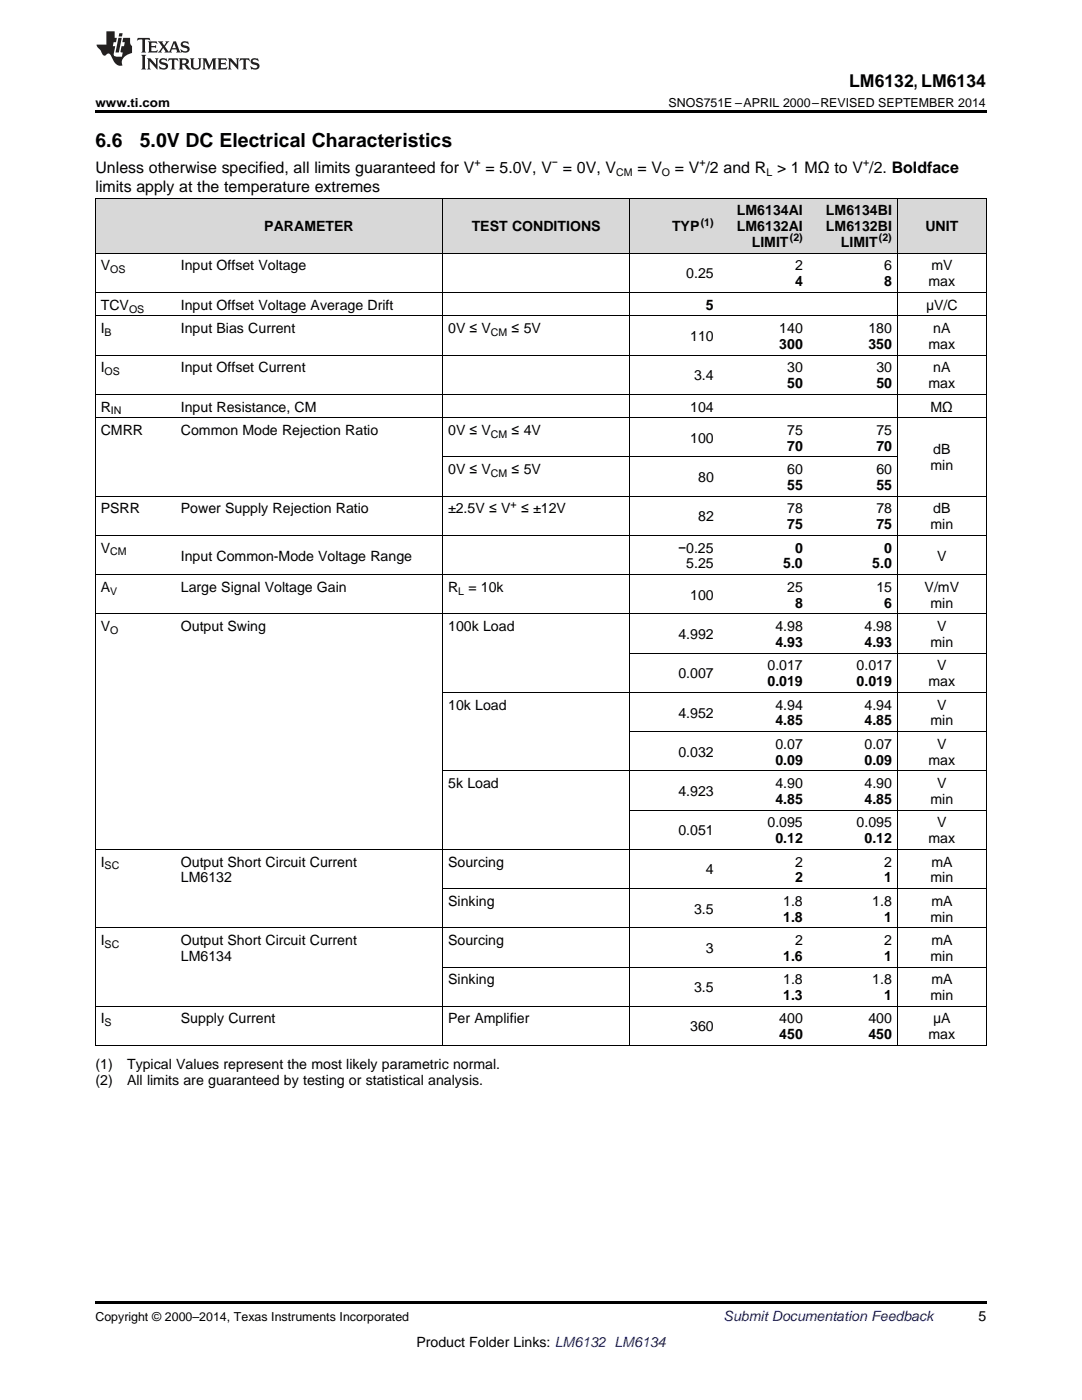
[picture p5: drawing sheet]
<svg xmlns="http://www.w3.org/2000/svg" width="216mm" height="279mm" viewBox="0 0 216 279" stroke-linecap="round" stroke-linejoin="round" font-family="sans-serif">
<defs><g id="words">
<g font-size="3.9">
<text x="19" y="29.3">6.6</text>
<text x="27.9" y="29.3">5.0V DC Electrical Characteristics</text>
</g>
<text font-size="3.5" x="169.4" y="17.3">LM6132, LM6134</text>
<g font-size="3.2">
<text x="19" y="34.4">Unless otherwise specified, all limits guaranteed for V = 5.0V, V = 0V, V</text>
<text x="127.2" y="34.4">= V</text>
<text x="134.7" y="34.4">= V /2 and R &gt; 1 MΩ to V /2. Boldface</text>
<text x="19" y="38.3">limits apply at the temperature extremes</text>
</g>
<g font-size="2.8">
<text x="52.7" y="46.1">PARAMETER</text>
<text x="94.1" y="46.1">TEST CONDITIONS</text>
<text x="134.1" y="46.1">TYP</text>
<text x="147" y="43">LM6134AI</text>
<text x="147" y="46.1">LM6132AI</text>
<text x="164.8" y="43">LM6134BI</text>
<text x="164.8" y="46.1">LM6132BI</text>
<text x="184.6" y="46.1">UNIT</text>
<text x="20.1" y="54">V</text>
<text x="36.1" y="54">Input Offset Voltage</text>
<text x="150" y="49.3">LIMIT</text>
<text x="158.6" y="54">2</text>
<text x="167.8" y="49.3">LIMIT</text>
<text x="176.4" y="54">6</text>
<text x="185.8" y="54">mV</text>
<text x="136.9" y="55.6">0.25</text>
<text x="158.6" y="57.2">4</text>
<text x="176.4" y="57.2">8</text>
<text x="185.3" y="57.2">max</text>
<text x="20.1" y="61.8">TCV</text>
<text x="36.1" y="61.8">Input Offset Voltage Average Drift</text>
<text x="140.9" y="61.8">5</text>
<text x="184.8" y="61.8">μV/C</text>
<text x="20.1" y="66.5">I</text>
<text x="36.1" y="66.5">Input Bias Current</text>
<text x="89.4" y="66.5">0V ≤ V</text>
<text x="102.1" y="66.5">≤ 5V</text>
<text x="137.7" y="68.1">110</text>
<text x="155.5" y="66.5">140</text>
<text x="155.5" y="69.6">300</text>
<text x="173.3" y="66.5">180</text>
<text x="173.3" y="69.6">350</text>
<text x="185.3" y="69.6">max</text>
<text x="186.2" y="66.5">nA</text>
<text x="20.1" y="74.3">I</text>
<text x="36.1" y="74.3">Input Offset Current</text>
<text x="138.5" y="75.9">3.4</text>
<text x="157.1" y="74.3">30</text>
<text x="157.1" y="77.5">50</text>
<text x="174.9" y="74.3">30</text>
<text x="174.9" y="77.5">50</text>
<text x="185.3" y="77.5">max</text>
<text x="186.2" y="74.3">nA</text>
<text x="20.1" y="82.1">R</text>
<text x="36.1" y="82.1">Input Resistance, CM</text>
<text x="137.7" y="82.1">104</text>
<text x="185.7" y="82.1">MΩ</text>
<text x="20.1" y="86.8">CMRR</text>
<text x="36.1" y="86.8">Common Mode Rejection Ratio</text>
<text x="89.4" y="86.8">0V ≤ V</text>
<text x="102.1" y="86.8">≤ 4V</text>
<text x="137.7" y="88.4">100</text>
<text x="157.1" y="86.8">75</text>
<text x="157.1" y="90">70</text>
<text x="174.9" y="86.8">75</text>
<text x="174.9" y="90">70</text>
<text x="89.4" y="94.6">0V ≤ V</text>
<text x="102.1" y="94.6">≤ 5V</text>
<text x="157.1" y="94.6">60</text>
<text x="174.9" y="94.6">60</text>
<text x="185.7" y="93.9">min</text>
<text x="186.2" y="90.7">dB</text>
<text x="139.3" y="96.2">80</text>
<text x="157.1" y="97.8">55</text>
<text x="174.9" y="97.8">55</text>
<text x="20.1" y="102.4">PSRR</text>
<text x="36.1" y="102.4">Power Supply Rejection Ratio</text>
<text x="89.4" y="102.4">±2.5V ≤ V</text>
<text x="104" y="102.4">≤ ±12V</text>
<text x="139.3" y="104">82</text>
<text x="157.1" y="102.4">78</text>
<text x="157.1" y="105.6">75</text>
<text x="174.9" y="102.4">78</text>
<text x="174.9" y="105.6">75</text>
<text x="185.7" y="105.6">min</text>
<text x="186.2" y="102.4">dB</text>
<text x="20.1" y="110.3">V</text>
<text x="36.1" y="111.9">Input Common-Mode Voltage Range</text>
<text x="135.3" y="110.3">−0.25</text>
<text x="136.9" y="113.5">5.25</text>
<text x="156.3" y="113.5">5.0</text>
<text x="158.6" y="110.3">0</text>
<text x="174.1" y="113.5">5.0</text>
<text x="176.4" y="110.3">0</text>
<text x="187" y="111.9">V</text>
<text x="20.1" y="118.1">A</text>
<text x="36.1" y="118.1">Large Signal Voltage Gain</text>
<text x="89.4" y="118.1">R</text>
<text x="93.5" y="118.1">= 10k</text>
<text x="137.7" y="119.7">100</text>
<text x="157.1" y="118.1">25</text>
<text x="174.9" y="118.1">15</text>
<text x="184.5" y="118.1">V/mV</text>
<text x="20.1" y="125.9">V</text>
<text x="36.1" y="125.9">Output Swing</text>
<text x="89.4" y="125.9">100k Load</text>
<text x="154.7" y="125.9">4.98</text>
<text x="158.6" y="121.3">8</text>
<text x="172.5" y="125.9">4.98</text>
<text x="176.4" y="121.3">6</text>
<text x="185.7" y="121.3">min</text>
<text x="187" y="125.9">V</text>
<text x="135.4" y="127.5">4.992</text>
<text x="154.7" y="129.1">4.93</text>
<text x="172.5" y="129.1">4.93</text>
<text x="185.7" y="129.1">min</text>
<text x="135.4" y="135.4">0.007</text>
<text x="153.1" y="133.8">0.017</text>
<text x="153.1" y="136.9">0.019</text>
<text x="170.9" y="133.8">0.017</text>
<text x="170.9" y="136.9">0.019</text>
<text x="185.3" y="136.9">max</text>
<text x="187" y="133.8">V</text>
<text x="89.4" y="141.6">10k Load</text>
<text x="135.4" y="143.2">4.952</text>
<text x="154.7" y="141.6">4.94</text>
<text x="172.5" y="141.6">4.94</text>
<text x="187" y="141.6">V</text>
<text x="154.7" y="144.8">4.85</text>
<text x="154.7" y="149.4">0.07</text>
<text x="172.5" y="144.8">4.85</text>
<text x="172.5" y="149.4">0.07</text>
<text x="185.7" y="144.8">min</text>
<text x="187" y="149.4">V</text>
<text x="135.4" y="151">0.032</text>
<text x="154.7" y="152.6">0.09</text>
<text x="172.5" y="152.6">0.09</text>
<text x="185.3" y="152.6">max</text>
<text x="89.4" y="157.3">5k Load</text>
<text x="135.4" y="158.9">4.923</text>
<text x="154.7" y="157.3">4.90</text>
<text x="154.7" y="160.4">4.85</text>
<text x="172.5" y="157.3">4.90</text>
<text x="172.5" y="160.4">4.85</text>
<text x="185.7" y="160.4">min</text>
<text x="187" y="157.3">V</text>
<text x="135.4" y="166.7">0.051</text>
<text x="153.1" y="165.1">0.095</text>
<text x="170.9" y="165.1">0.095</text>
<text x="187" y="165.1">V</text>
<text x="20.1" y="172.9">I</text>
<text x="36.1" y="172.9">Output Short Circuit Current</text>
<text x="89.4" y="172.9">Sourcing</text>
<text x="154.7" y="168.3">0.12</text>
<text x="158.6" y="172.9">2</text>
<text x="172.5" y="168.3">0.12</text>
<text x="176.4" y="172.9">2</text>
<text x="185.3" y="168.3">max</text>
<text x="185.8" y="172.9">mA</text>
<text x="36.1" y="176.1">LM6132</text>
<text x="140.9" y="174.5">4</text>
<text x="158.6" y="176.1">2</text>
<text x="176.4" y="176.1">1</text>
<text x="185.7" y="176.1">min</text>
<text x="89.4" y="180.8">Sinking</text>
<text x="138.5" y="182.4">3.5</text>
<text x="156.3" y="180.8">1.8</text>
<text x="156.3" y="183.9">1.8</text>
<text x="174.1" y="180.8">1.8</text>
<text x="176.4" y="183.9">1</text>
<text x="185.7" y="183.9">min</text>
<text x="185.8" y="180.8">mA</text>
<text x="20.1" y="188.6">I</text>
<text x="36.1" y="188.6">Output Short Circuit Current</text>
<text x="36.1" y="191.8">LM6134</text>
<text x="89.4" y="188.6">Sourcing</text>
<text x="140.9" y="190.2">3</text>
<text x="156.3" y="191.8">1.6</text>
<text x="158.6" y="188.6">2</text>
<text x="176.4" y="188.6">2</text>
<text x="176.4" y="191.8">1</text>
<text x="185.7" y="191.8">min</text>
<text x="185.8" y="188.6">mA</text>
<text x="89.4" y="196.4">Sinking</text>
<text x="156.3" y="196.4">1.8</text>
<text x="174.1" y="196.4">1.8</text>
<text x="185.8" y="196.4">mA</text>
<text x="138.5" y="198">3.5</text>
<text x="156.3" y="199.6">1.3</text>
<text x="176.4" y="199.6">1</text>
<text x="185.7" y="199.6">min</text>
<text x="20.1" y="204.3">I</text>
<text x="36.1" y="204.3">Supply Current</text>
<text x="89.4" y="204.3">Per Amplifier</text>
<text x="137.7" y="205.8">360</text>
<text x="155.5" y="204.3">400</text>
<text x="155.5" y="207.4">450</text>
<text x="173.3" y="204.3">400</text>
<text x="173.3" y="207.4">450</text>
<text x="185.3" y="207.4">max</text>
<text x="186.2" y="204.3">μA</text>
<text x="19" y="213.3">(1)</text>
<text x="25.4" y="213.3">Typical Values represent the most likely parametric normal.</text>
<text x="19" y="216.5">(2)</text>
<text x="25.4" y="216.5">All limits are guaranteed by testing or statistical analysis.</text>
<text x="195.3" y="263.6">5</text>
<text x="83.1" y="268.9">Product Folder Links: LM6132 LM6134</text>
</g>
<text font-size="2.8" fill="#0000c8" x="144.4" y="263.6">Submit Documentation Feedback</text>
<g font-size="2.5">
<text x="19" y="21.4">www.ti.com</text>
<text x="133.4" y="21.4">SNOS751E –APRIL 2000–REVISED SEPTEMBER 2014</text>
<text x="19" y="263.6">Copyright © 2000–2014, Texas Instruments Incorporated</text>
</g>
<g font-size="2.1">
<text x="94.7" y="33.2">+</text>
<text x="110.1" y="33.2">−</text>
<text x="122.9" y="35.1">CM</text>
<text x="132.1" y="35.1">O</text>
<text x="139.6" y="33.2">+</text>
<text x="152.9" y="35.1">L</text>
<text x="172.2" y="33.2">+</text>
<text x="139.8" y="45">(1)</text>
<text x="157.6" y="48.2">(2)</text>
<text x="175.4" y="48.2">(2)</text>
<text x="22" y="54.5">OS</text>
<text x="25.8" y="62.4">OS</text>
<text x="20.9" y="67">B</text>
<text x="98" y="67">CM</text>
<text x="20.9" y="74.9">OS</text>
<text x="22.1" y="82.7">IN</text>
<text x="98" y="87.3">CM</text>
<text x="98" y="95.2">CM</text>
<text x="101.9" y="101.3">+</text>
<text x="22" y="110.8">CM</text>
<text x="22" y="118.7">V</text>
<text x="91.4" y="118.7">L</text>
<text x="22" y="126.5">O</text>
<text x="20.9" y="173.5">SC</text>
<text x="20.9" y="189.2">SC</text>
<text x="20.9" y="204.8">S</text>
</g>
</g></defs>
<g fill="#d8d8d8">
<path d="M19 39.6h16v11h-16z"/>
<path d="M35 39.6h53.4v11h-53.4z"/>
<path d="M88.4 39.6h37.3v11h-37.3z"/>
<path d="M125.7 39.6h17.8v11h-17.8z"/>
<path d="M143.5 39.6h17.8v11h-17.8z"/>
<path d="M161.3 39.6h17.8v11h-17.8z"/>
<path d="M179.1 39.6h17.7v11h-17.7z"/>
</g>
<path d="M19 22h177.8v.5h-177.8zM19 208.7h.2zM88.3 208.7h.1zM125.6 208.7h.1zM179 208.7h.1zM196.7 208.7h.1zM19 259.7h177.8v.5h-177.8z" fill="#000"/>
<g fill="none" stroke="#000" stroke-width=".2">
<path d="M19 39.5h177.8M19.1 39.5v169.2M88.3 39.5v169.2M125.7 39.5v169.2M179 39.5v169.2M196.8 39.5v169.2M19 58.4h177.8M19 50.5h177.8M19 78.7h177.8M19 70.9h177.8M19 63h177.8M19 99h177.8"/>
<path d="M19 83.3h177.8M88.4 91.2h90.7M19 114.7h177.8M19 106.8h177.8M19 122.5h177.8M88.4 138.2h108.4M125.7 130.3h71.1M88.4 153.8h108.4M125.7 146h71.1M19 169.5h177.8M88.4 177.3h108.4M125.7 161.7h71.1"/>
<path d="M19 185.2h177.8M88.4 193h108.4M19 208.7h177.8M19 200.8h177.8"/>
</g>
<g fill="#231f20">
<path d="M27.5 7.6l-.1 .5 .4-.2h.6v.1v2.1l-.2 .4h1l-.3-.4v-2.1l.1-.1h.5l.5 .2-.2-.5zM29.5 8.3l.2 .3v1.5l-.2 .4h1.8l.2-.6a1.04 1.04 0 0 1-1.3 .2v-.7h.6l.3 .2v-.6l-.3 .2h-.6v-.6l.8-.1 .4 .3-.2-.5zM31.5 8.3l.9 1.1-.9 1.1h.8l-.2-.2 .5-.7 .4 .7-.2 .2h1.5l-.1-.2 .1-.4h.9l.1 .4-.2 .2h1l-.3-.3-.7-1.9h-.5l-.9 2-.8-1 .9-1h-.8l.1 .3-.3 .5-.4-.6 .2-.2zM34.7 8.6l.4 1h-.7zM36.3 8.4a.63 .63 0 0 0-.2 .7 .63 .63 0 0 0 .6 .4l.6 .2 .1 .2a.75 .75 0 0 1-.7 .4 .75 .75 0 0 1-.6-.5l.1 .7 .1-.1a1.11 1.11 0 0 0 1.5-.6 1.13 1.13 0 0 0-1.2-.8l-.1-.4a1.04 1.04 0 0 1 1.2 .2l-.2-.5-.1 .1-.5-.2zM28.2 10.9l.2 .4v2.2l-.2 .4h1l-.3-.4v-2.2l.3-.4zM29.3 11.6l.3 .4v1.5l-.3 .4h.8l-.2-.4v-1.3l1.5 1.7v-1.9l.2-.4h-.7l.2 .4v.9l-1.1-1.3zM32 11.8a.62 .62 0 0 0-.2 .7 .62 .62 0 0 0 .6 .4l.6 .1 .1 .3a.76 .76 0 0 1-.7 .3 .76 .76 0 0 1-.6-.4l.1 .7 .1-.1a1.11 1.11 0 0 0 1.5-.6 1.13 1.13 0 0 0-1.2-.8l-.1-.4a1.04 1.04 0 0 1 1.2 .2l-.2-.6-.1 .1-.5-.1zM33.7 11.6l-.2 .6a.61 .61 0 0 1 .8-.3v1.6l-.2 .4h.9l-.2-.4v-1.6a.63 .63 0 0 1 .8 .3l-.2-.6zM35.6 11.6l.3 .4v1.5l-.3 .4h1l-.2-.2v-.8l.5 .2a.76 .76 0 0 0 1.2 .7l-1-1a.58 .58 0 0 0 .6-.5 .58 .58 0 0 0-.5-.6zM36.4 11.9h.1a.45 .45 0 0 1 .5 .1 .45 .45 0 0 1 .1 .5l-.7 .2zM37.9 11.6l.2 .2a2.17 2.17 0 0 0 .3 1.9 .99 .99 0 0 0 1.6-.6v-1.1l.2-.4h-.7l.2 .2a1.92 1.92 0 0 1-.2 1.8 .6 .6 0 0 1-.9-.5v-1.1l.2-.4zM40.4 11.6l.2 .4v1.5l-.2 .4h.7l-.2-.4v-1.4l.8 1.8 .8-1.8v1.4l-.2 .4h.9l-.2-.4v-1.5l.2-.4h-.8l-.6 1.5-.6-1.5zM43.4 11.6l.2 .4v1.5l-.2 .4h1.8l.2-.6a1.04 1.04 0 0 1-1.3 .1v-.6h.5l.4 .2v-.6l-.4 .2h-.5v-.7h.8l.3 .3-.1-.6zM45.5 11.6l.2 .4v1.5l-.2 .4h.7l-.2-.4v-1.3l1.5 1.7v-1.9l.2-.4h-.7l.2 .4v.9l-1.1-1.3zM47.9 11.6l-.1 .6a.61 .61 0 0 1 .8-.3v1.6l-.3 .4h1l-.3-.4 .1-1.6a.63 .63 0 0 1 .7 .3l-.1-.6zM50.2 11.8a.62 .62 0 0 0-.2 .7 .62 .62 0 0 0 .6 .4l.6 .1 .2 .3a.76 .76 0 0 1-.8 .3 .76 .76 0 0 1-.6-.4l.1 .7 .2-.1a1.11 1.11 0 0 0 1.5-.6 1.13 1.13 0 0 0-1.3-.8l-.1-.4a1.04 1.04 0 0 1 1.2 .2l-.1-.6-.2 .1-.5-.1z"/>
<path d="M21.2 6.3v2.6h-1.9l.1 .4 .7 .9a.91 .91 0 0 0 1 .8 .56 .56 0 0 1 .5-.3 .56 .56 0 0 1 .5 .3l.4 .8a1.53 1.53 0 0 0 1.9 1.2 1.54 1.54 0 0 1 1-2.1l.9-.3v-1.4a1.52 1.52 0 0 1-.3-1.6h-1.4l-.2 .8h.5l-.2 .8h-.4l-.2 1v.2l.4 .1-.2 .8a1.93 1.93 0 0 1-1.6-.3l.3-1.8h-.5l.2-.8h.4l.2-.8h-.4v-1.3zM23.6 7.6l-.6 2.9h.7l.6-2.9zM23.8 6.6l-.1 .7h.6l.2-.7z"/>
</g>
<use href="#words"/>
</svg>
